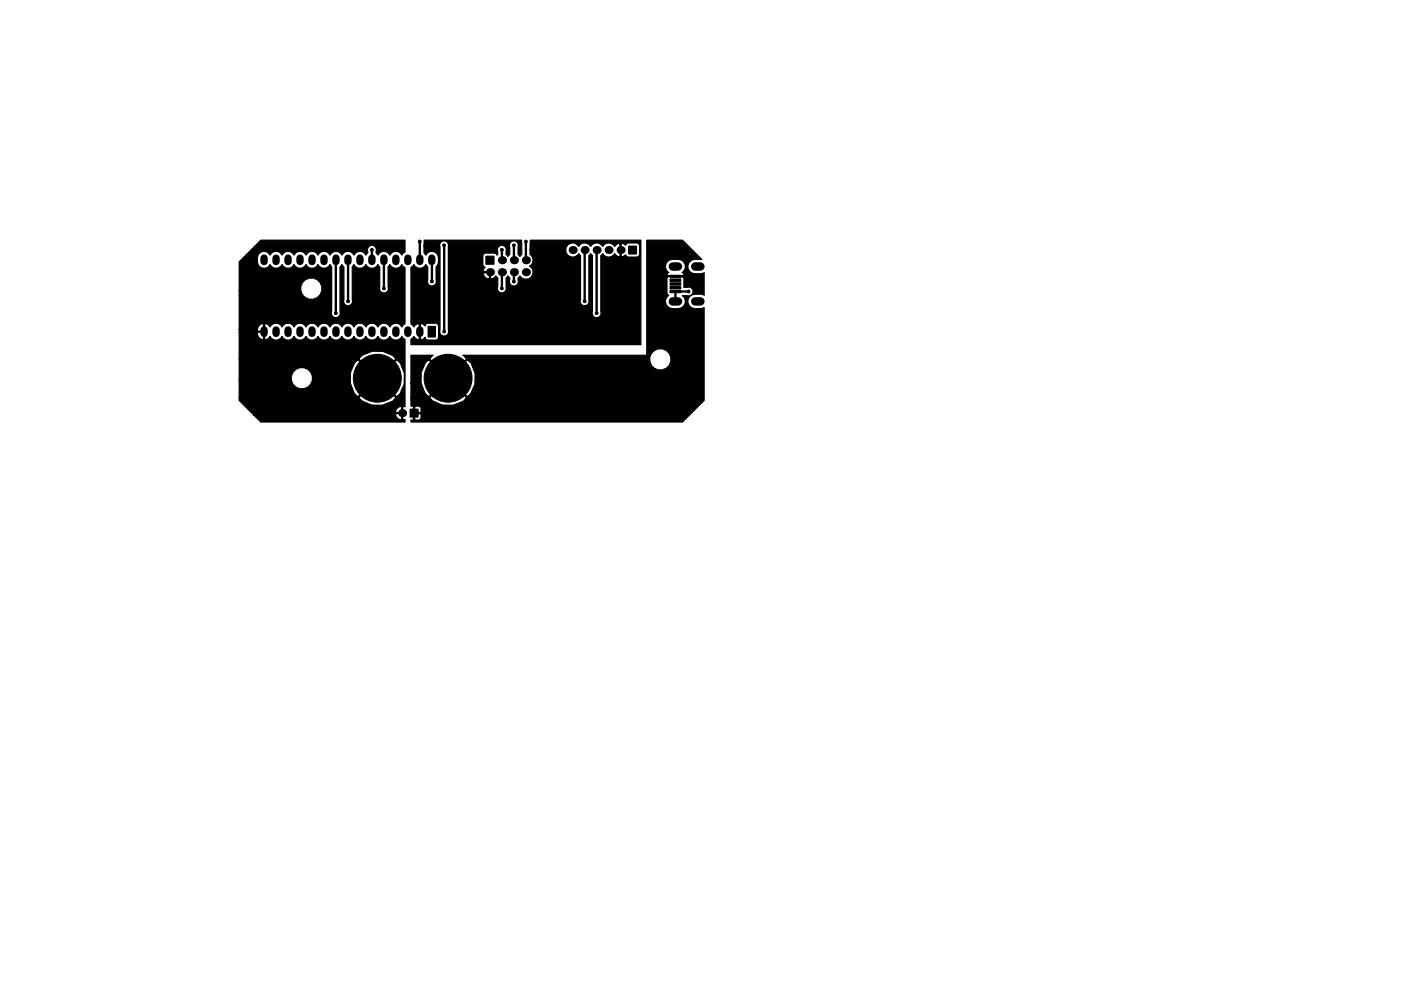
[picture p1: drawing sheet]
<svg xmlns="http://www.w3.org/2000/svg" width="297mm" height="210mm" viewBox="0 0 297 210" stroke-linecap="round" stroke-linejoin="round" font-family="sans-serif">
<g fill="#000">
<circle cx="103.9" cy="57.7" r=".86"/>
<circle cx="106.4" cy="57.7" r=".86"/>
<circle cx="106.4" cy="55.2" r=".86"/>
<circle cx="109" cy="55.2" r=".86"/>
<circle cx="109" cy="57.7" r=".86"/>
<circle cx="111.5" cy="55.2" r=".86"/>
<circle cx="111.5" cy="57.7" r=".86"/>
<circle cx="121.4" cy="53" r=".85"/>
<circle cx="124" cy="53" r=".85"/>
<circle cx="126.5" cy="53" r=".85"/>
<circle cx="129" cy="53" r=".85"/>
<circle cx="131.6" cy="53" r=".85"/>
<circle cx="85.3" cy="87.6" r=".85"/>
</g>
<g fill="#000" stroke="#000" stroke-width=".21">
<path d="M103 54.3h1.7v1.8h-1.7zM133.3 52.2h1.7v1.7h-1.7zM142.1 58.4h2.2v.5h-2.2zM142.1 59.2h2.2v.5h-2.2zM90.8 69.2h1.5v2.3h-1.5zM142.1 60h2.2v.5h-2.2zM142.1 60.8h2.2v.5h-2.2zM142.1 61.6h2.2v.5h-2.2zM87 86.8h1.7v1.7h-1.7z"/>
<circle cx="78.8" cy="53" r=".3"/>
<circle cx="89" cy="51.2" r=".3"/>
<circle cx="91.6" cy="59.7" r=".3"/>
<circle cx="94.1" cy="52" r=".3"/>
<circle cx="106.4" cy="53" r=".3"/>
<circle cx="109" cy="52" r=".3"/>
<circle cx="109" cy="59.7" r=".3"/>
<circle cx="111.5" cy="51.2" r=".3"/>
<circle cx="146" cy="58.6" r=".3"/>
<circle cx="71.2" cy="66.4" r=".3"/>
<circle cx="73.8" cy="63.9" r=".3"/>
<circle cx="81.4" cy="61.2" r=".3"/>
<circle cx="94.2" cy="70.3" r=".3"/>
<circle cx="106.4" cy="61.2" r=".3"/>
<circle cx="123.9" cy="63.9" r=".3"/>
<circle cx="126.5" cy="66.4" r=".3"/>
<circle cx="143.2" cy="63.9" r=".3"/>
<circle cx="146" cy="61.8" r=".3"/>
<circle cx="80" cy="80.2" r="5.1"/>
<circle cx="95" cy="80.2" r="5.1"/>
</g>
<path d="M142.6 56.5h1.2M147.4 56.5h1.1M142.6 63.9h1.2M147.4 63.9h1.1" fill="none" stroke="#000" stroke-width="1.8"/>
<g fill="none" stroke="#000" stroke-width="1.6">
<path d="M56 54.8v.7M58.5 54.8v.7M61.1 54.8v.7M63.6 54.8v.7M66.1 54.8v.7M68.7 54.8v.7M71.2 54.8v.7M73.8 54.8v.7M76.3 54.8v.7M78.8 54.8v.7M81.4 54.8v.7M83.9 54.8v.7"/>
<path d="M86.5 54.8v.7M89 54.8v.7M91.5 54.8v.7M56 70v.7M58.5 70v.7M61.1 70v.7M63.6 70v.7M66.1 70v.7M68.7 70v.7M71.2 70v.7M73.8 70v.7M76.3 70v.7"/>
<path d="M78.8 70v.7M81.4 70v.7M83.9 70v.7M86.5 70v.7M89 70v.7"/>
</g>
<g fill="none" stroke="#000" stroke-width=".5">
<path d="M71.2 55.1v11.3M73.8 55.1v8.8M78.8 53v2.1M81.4 55.1h.1M81.4 55.1v6.1M89 51.2v.1M89 55.1h.1M89 51.3v3.8M91.5 55.1l.1 4.6M94.1 52l.1 18.3M106.4 53v2.2M106.4 57.7v3.5"/>
<path d="M108.9 52l.1 3.2M109 57.7l-.1 2M111.5 51.2v4M124 53l-.1 10.9M126.5 53v13.4M143.2 58.6h2.8M146 61.8h-2.8v2.1"/>
</g>
<path d="M50.7 55.5l4.6-4.5h30.6v2.5l-.7 .6-.3-.4a1.41 1.41 0 0 0-2.2 .4 1.4 1.4 0 0 0-1.3-.8 1.4 1.4 0 0 0-1.3 .8l-.4-.4 .1-.5a.95 .95 0 0 0-1-1.2 .95 .95 0 0 0-.8 1.3v.4l-.4 .4-.3-.4a1.41 1.41 0 0 0-2.3 .4 1.4 1.4 0 0 0-1.2-.8 1.4 1.4 0 0 0-1.3 .8 1.4 1.4 0 0 0-1.3-.8 1.4 1.4 0 0 0-1.2 .8 1.4 1.4 0 0 0-1.3-.8 1.4 1.4 0 0 0-1.3 .8 1.4 1.4 0 0 0-1.3-.8 1.4 1.4 0 0 0-1.2 .8 1.4 1.4 0 0 0-1.3-.8 1.4 1.4 0 0 0-1.3 .8 1.4 1.4 0 0 0-1.2-.8 1.4 1.4 0 0 0-1.3 .8 1.4 1.4 0 0 0-1.3-.8 1.4 1.4 0 0 0-1.2 .8 1.41 1.41 0 0 0-1.6-.7 1.41 1.41 0 0 0-1.1 1.3 1.67 1.67 0 0 0 1.4 2.2l.5-.1 .8-.7 .2 .4a1.41 1.41 0 0 0 2.3-.4 1.4 1.4 0 0 0 1.3 .8 1.4 1.4 0 0 0 1.2-.8 1.4 1.4 0 0 0 1.3 .8 1.4 1.4 0 0 0 1.3-.8 1.4 1.4 0 0 0 1.2 .8 1.4 1.4 0 0 0 1.3-.8 1.4 1.4 0 0 0 1.3 .8 1.4 1.4 0 0 0 1.3-.8l.3 .5v9.7a.95 .95 0 0 0 1 1.1 .95 .95 0 0 0 .8-1.3v-9.5l.4-.5 .4 .5v7a.94 .94 0 0 0 .9 1.3 .94 .94 0 0 0 .9-1.3v-7l.3-.5 .3 .4a1.41 1.41 0 0 0 2.3-.4 1.4 1.4 0 0 0 1.2 .8 1.4 1.4 0 0 0 1.3-.8l.4 .5v4.4a.95 .95 0 0 0 1 1.2 .95 .95 0 0 0 .8-1.3v-4.3l.4-.5 .2 .4a1.41 1.41 0 0 0 2.3-.4l.7 .7v11.9l-.7 .7-.3-.4a1.41 1.41 0 0 0-2.2 .4 1.4 1.4 0 0 0-1.3-.8 1.4 1.4 0 0 0-1.3 .8 1.4 1.4 0 0 0-1.3-.8 1.4 1.4 0 0 0-1.2 .8 1.4 1.4 0 0 0-1.3-.8 1.4 1.4 0 0 0-1.3 .8 1.4 1.4 0 0 0-1.2-.8 1.4 1.4 0 0 0-1.3 .8 1.4 1.4 0 0 0-1.3-.8 1.4 1.4 0 0 0-1.2 .8 1.4 1.4 0 0 0-1.3-.8 1.4 1.4 0 0 0-1.3 .8 1.4 1.4 0 0 0-1.3-.8 1.4 1.4 0 0 0-1.2 .8 1.4 1.4 0 0 0-1.3-.8 1.4 1.4 0 0 0-1.3 .8 1.4 1.4 0 0 0-1.2-.8 1.4 1.4 0 0 0-1.3 .8 1.4 1.4 0 0 0-1.3-.8 1.4 1.4 0 0 0-1.2 .8l-.4-.5-.5-.2-.3 .1v3.2l.3 .1 .5-.3 .4-.4 .2 .4a1.41 1.41 0 0 0 2.3-.4 1.4 1.4 0 0 0 1.3 .8 1.4 1.4 0 0 0 1.2-.8 1.4 1.4 0 0 0 1.3 .8 1.4 1.4 0 0 0 1.3-.8 1.4 1.4 0 0 0 1.2 .8 1.4 1.4 0 0 0 1.3-.8 1.4 1.4 0 0 0 1.3 .8 1.4 1.4 0 0 0 1.3-.8 1.4 1.4 0 0 0 1.2 .8 1.4 1.4 0 0 0 1.3-.8 1.4 1.4 0 0 0 1.3 .8 1.4 1.4 0 0 0 1.2-.8 1.4 1.4 0 0 0 1.3 .8 1.4 1.4 0 0 0 1.3-.8 1.4 1.4 0 0 0 1.2 .8 1.4 1.4 0 0 0 1.3-.8 1.4 1.4 0 0 0 1.3 .8 1.4 1.4 0 0 0 1.3-.8 1.4 1.4 0 0 0 1.2 .8 1.4 1.4 0 0 0 1.3-.8l.7 .6v14.3l-.3-.1-.2 .1v2.7l.2 .1 .3-.1v.5h-30.6l-1.5-1.5h30a1.08 1.08 0 0 0 1.3 1v-1.2h-1.2l-.1 .2h-30l-.8-.7h30.8l.1 .2h1.2v-1.2l-.2-.1-.4 .2-.4 .4-.3 .5h-30.8l-2.3-2.3v-.7h25.4l.6 .7a5.4 5.4 0 0 0 7.2-.7l-3.9-3.9-3.9 3.9h-25.4v-3.6h11.1l.3 .8a2.24 2.24 0 0 0 3.9-.2h8.3l.8 2.1 .8 .8 3.9-4h.4l3.9 4 .7-.6a5.4 5.4 0 0 0-.7-7.3l-3.9 3.9h-.4l-3.9-3.9-.7 .6-.9 2.1v2.3h-8.3l.2-.6a2.28 2.28 0 0 0-2.2-2.7 2.28 2.28 0 0 0-2.2 2.7h-11.1v-4.5h25.4l3.9 3.9 3.9-3.9-.6-.7a5.4 5.4 0 0 0-7.2 .7h-25.4v-5.7h3.9v.4a1.41 1.41 0 0 0 1 1.2l.3-.1v-1.5h-5.2v-.6h3.9v.3h1.3v-1.4l-.3-.2a1.41 1.41 0 0 0-1 1.3h-3.9v-8.2h13.1l.3 .8a2.28 2.28 0 0 0 3.8 0 2.28 2.28 0 0 0-1.5-3.5 2.28 2.28 0 0 0-2.6 2.7h-13.1zM89.9 51h20.7v3l-.4 .4-.4-.4v-1.7a.94 .94 0 0 0-.9-1.2 .94 .94 0 0 0-.8 1.3v1.6l-.4 .4-.4-.4v-.7a.94 .94 0 0 0-.9-1.3 .94 .94 0 0 0-.9 1.4v.6l-.1 .1-.2-.2-.5-.2h-1.7a.65 .65 0 0 0-.6 .6v2l.5 .4-.5 .7 .1 .2h1.5v1.5l.2 .1 .6-.2 .3-.5 .4 .4v1.9a.94 .94 0 0 0 .9 1.4 .94 .94 0 0 0 .9-1.3v-2l.4-.4 .4 .4v.5a.94 .94 0 0 0 .8 1.3 .94 .94 0 0 0 .9-1.2v-.6l.4-.4a1.49 1.49 0 0 0 2.4 .3 1.49 1.49 0 0 0-.3-2.3 1.44 1.44 0 0 0 .1-2.5v-1h7.5a1.47 1.47 0 0 0 1.1 1.5 1.47 1.47 0 0 0 1.7-.7l.4 .4v9.4a.94 .94 0 0 0 .8 1.3 .94 .94 0 0 0 .9-1.3v-9.4l.4-.4 .4 .4v11.9a.94 .94 0 0 0 .9 1.3 .94 .94 0 0 0 .9-1.3v-11.9l.4-.4a1.44 1.44 0 0 0 2.5 0l.5 .5 .4 .2 .3-.1v-2.7h.2v2.7l.2 .1 .7-.5 .4 .5h2a.65 .65 0 0 0 .6-.6v-1.7a.65 .65 0 0 0-.6-.6h-2l-.3 .5a.86 .86 0 0 0-1.2-.4l-.3-.1-.4 .2-.5 .5a1.44 1.44 0 0 0-2.5 0 1.44 1.44 0 0 0-2.6 0 1.44 1.44 0 0 0-2.5 0 1.47 1.47 0 0 0-1.7-.7 1.47 1.47 0 0 0-1.1 1.4h-7.5v-2h23.5v22.1h-48.8v-1.1l.6-.6 .4 .4 .5 .3 .3-.1v-3.2h.2v3.2l.3 .1 .7-.5a.63 .63 0 0 0 .7 .6h1.5a.65 .65 0 0 0 .7-.7v-2.3a.65 .65 0 0 0-.7-.6h-1.5a.63 .63 0 0 0-.7 .6l-.7-.5-.5 .1-.2-.2-.6 .3-.4 .5-.6-.7v-11.9l.6-.7a1.4 1.4 0 0 0 1.3 .8 1.4 1.4 0 0 0 1.3-.8l.4 .5v2.8a.94 .94 0 0 0 .9 1.3 .94 .94 0 0 0 .9-1.3v-2.8a2.13 2.13 0 0 0-.4-3.2 1.4 1.4 0 0 0-1.8 .7l-.4-.4v-1.5h3.3l.1 17.8a.94 .94 0 0 0 .9 1.3 .94 .94 0 0 0 .9-1.3v-11.9h7.3a1.13 1.13 0 0 0 1.4 1v-1.2h-1.3l-.1 .2h-7.3v-5.8a.95 .95 0 0 0-.9-1.2 .95 .95 0 0 0-1 1.1h-3.3zM87.1 75.4h4.7l-.7 .8 3.9 3.9 3.9-3.9-.8-.8h38.9l.1-11.5h4a1.53 1.53 0 0 0 1.5 1.6 2.1 2.1 0 0 0 2.6-1 1.46 1.46 0 0 0-.5-1.8h1a.94 .94 0 0 0 1.3-.9 .94 .94 0 0 0-1.3-.8h-.7v-2.1l-.4-.3h-2.5l-.7 .3v2.7a.89 .89 0 0 0 .4 1.1l-.6 .7-.1 .5h-4v-7.4h4l.1 .6 .6 .7-.4 .5 .2 .2h3.2l.2-.2-.4-.5a1.51 1.51 0 0 0 .7-1.7 1.51 1.51 0 0 0-1.5-1.1 2.1 2.1 0 0 0-2.6 1l-.1 .5h-4v-5.5h7.6l4.1 4.1a2.57 2.57 0 0 0-2.9 .9 1.54 1.54 0 0 0 1.5 2.1h1.1l.8-.2v4.7a2.64 2.64 0 0 0-3.4 .8 1.54 1.54 0 0 0 1.5 2.1h1.1l.8-.2v19.7l-4.6 4.5h-57.6v-.4h.4l.2-.1v-1.2h.2v1.2l.2 .1 .9-.1 .3-.4v-.7l-.2-.1h-1.4v-1.5h.2v1.2h1.2l.2-.1v-.7l-.5-.5h-.7l-.2 .1-.8-.1v-1.9h4a5.3 5.3 0 0 0 7.8 0l-3.9-3.9-3.9 3.9h-4v-3h2.2l.8 2.1 .8 .8 3.9-4h.4l3.9 4a5.4 5.4 0 0 0 .7-7.3l-.3-.2h38.3a2.28 2.28 0 0 0 3.5 1.4 2.28 2.28 0 0 0 0-3.7 2.28 2.28 0 0 0-3.5 1.4v.9h-38.3l-.4-.4-3.9 3.9h-.4l-3.9-3.9-.7 .6-.9 2.1v2.3h-2.2z" fill="#000" stroke="#000" stroke-width=".25"/>
</svg>
